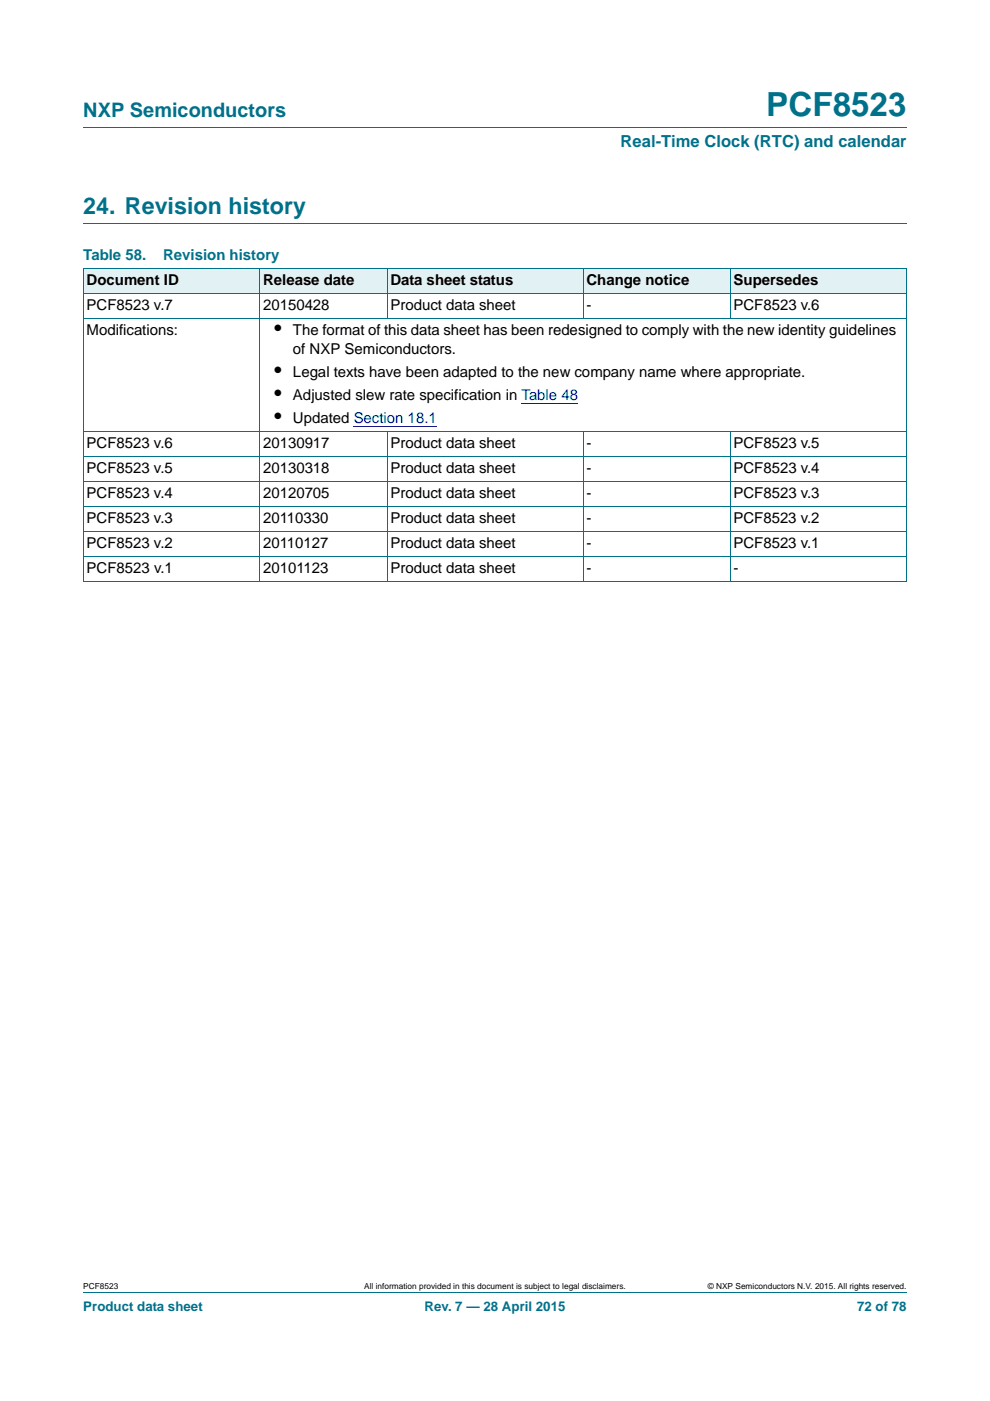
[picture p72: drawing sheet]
<svg xmlns="http://www.w3.org/2000/svg" width="210mm" height="297mm" viewBox="0 0 210 297" stroke-linecap="round" stroke-linejoin="round" font-family="sans-serif">
<defs><g id="words">
<text font-size="7" fill="#00718a" x="162.5" y="24.6">PCF8523</text>
<text font-size="4.9" fill="#00718a" x="17.7" y="45.4">24. Revision history</text>
<text font-size="4.2" fill="#00718a" x="17.7" y="24.9">NXP Semiconductors</text>
<g font-size="4.2">
<text x="58.2" y="71.1">•</text>
<text x="58.2" y="79.9">•</text>
<text x="58.2" y="84.8">•</text>
<text x="58.2" y="89.8">•</text>
</g>
<text font-size="3.5" fill="#00718a" x="131.6" y="31.1">Real-Time Clock (RTC) and calendar</text>
<g font-size="3.2" fill="#00718a">
<text x="17.7" y="55.2">Table 58.</text>
<text x="34.6" y="55.2">Revision history</text>
</g>
<g font-size="3.2">
<text x="18.4" y="65.8">PCF8523 v.7</text>
<text x="18.4" y="60.5">Document ID</text>
<text x="55.8" y="60.5">Release date</text>
<text x="55.8" y="65.8">20150428</text>
<text x="82.8" y="60.5">Data sheet status</text>
<text x="82.8" y="65.8">Product data sheet</text>
<text x="124.4" y="65.8">-</text>
<text x="124.4" y="60.5">Change notice</text>
<text x="155.6" y="65.8">PCF8523 v.6</text>
<text x="155.6" y="60.5">Supersedes</text>
<text x="18.4" y="71.1">Modifications:</text>
<text x="62.1" y="71.1">The format of this data sheet has been redesigned to comply with the new identity guidelines</text>
<text x="62.1" y="75">of NXP Semiconductors.</text>
<text x="62.1" y="79.9">Legal texts have been adapted to the new company name where appropriate.</text>
<text x="62.1" y="84.8">Adjusted slew rate specification in Table 48</text>
<text x="62.1" y="89.8">Updated Section 18.1</text>
<text x="18.4" y="95.1">PCF8523 v.6</text>
<text x="55.8" y="95.1">20130917</text>
<text x="82.8" y="95.1">Product data sheet</text>
<text x="124.4" y="95.1">-</text>
<text x="155.6" y="95.1">PCF8523 v.5</text>
<text x="18.4" y="100.4">PCF8523 v.5</text>
<text x="55.8" y="100.4">20130318</text>
<text x="82.8" y="100.4">Product data sheet</text>
<text x="124.4" y="100.4">-</text>
<text x="155.6" y="100.4">PCF8523 v.4</text>
<text x="18.4" y="105.6">PCF8523 v.4</text>
<text x="55.8" y="105.6">20120705</text>
<text x="82.8" y="105.6">Product data sheet</text>
<text x="124.4" y="105.6">-</text>
<text x="155.6" y="105.6">PCF8523 v.3</text>
<text x="18.4" y="110.9">PCF8523 v.3</text>
<text x="55.8" y="110.9">20110330</text>
<text x="82.8" y="110.9">Product data sheet</text>
<text x="124.4" y="110.9">-</text>
<text x="155.6" y="110.9">PCF8523 v.2</text>
<text x="18.4" y="116.2">PCF8523 v.2</text>
<text x="55.8" y="116.2">20110127</text>
<text x="82.8" y="116.2">Product data sheet</text>
<text x="124.4" y="116.2">-</text>
<text x="155.6" y="116.2">PCF8523 v.1</text>
<text x="18.4" y="121.5">PCF8523 v.1</text>
<text x="55.8" y="121.5">20101123</text>
<text x="82.8" y="121.5">Product data sheet</text>
<text x="124.4" y="121.5">-</text>
<text x="155.6" y="121.5">-</text>
</g>
<g font-size="2.8" fill="#00718a">
<text x="17.7" y="277.9">Product data sheet</text>
<text x="90.1" y="277.9">Rev. 7 — 28 April 2015</text>
<text x="181.8" y="277.9">72 of 78</text>
</g>
<g font-size="1.8">
<text x="17.7" y="273.3">PCF8523</text>
<text x="77.3" y="273.3">All information provided in this document is subject to legal disclaimers.</text>
<text x="150.1" y="273.3">© NXP Semiconductors N.V. 2015. All rights reserved.</text>
</g>
</g></defs>
<path d="M17.7 27h174.6M17.7 47.4h174.6M17.7 273.9h174.6" fill="none" stroke="#00718a" stroke-width=".21"/>
<g fill="#e2f1f4">
<path d="M17.7 57h37.4v5.3h-37.4z"/>
<path d="M55.1 57h27v5.3h-27z"/>
<path d="M82.1 57h41.6v5.3h-41.6z"/>
<path d="M123.7 57h31.2v5.3h-31.2z"/>
<path d="M154.9 57h37.4v5.3h-37.4z"/>
</g>
<path d="M75 90.5h17.6M110.6 85.5h12" fill="none" stroke="#00f" stroke-width=".21"/>
<g fill="none" stroke="#00718a" stroke-width=".21">
<path d="M17.6 57h174.7M17.7 57v66.3M55.1 56.9v66.4M82.1 56.9v10.7M123.7 56.9v10.7M154.9 56.9v10.7M192.3 57v66.3M17.6 62.3h174.7M17.6 67.6h174.7M17.6 91.6h174.7M17.6 96.8h174.7M82.1 91.5v31.8"/>
<path d="M123.7 91.5v31.8M154.9 91.5v31.8M17.6 102.1h174.7M17.6 107.4h174.7M17.6 112.7h174.7M17.6 118h174.7M17.6 123.3h174.7"/>
</g>
<use href="#words"/>
</svg>
